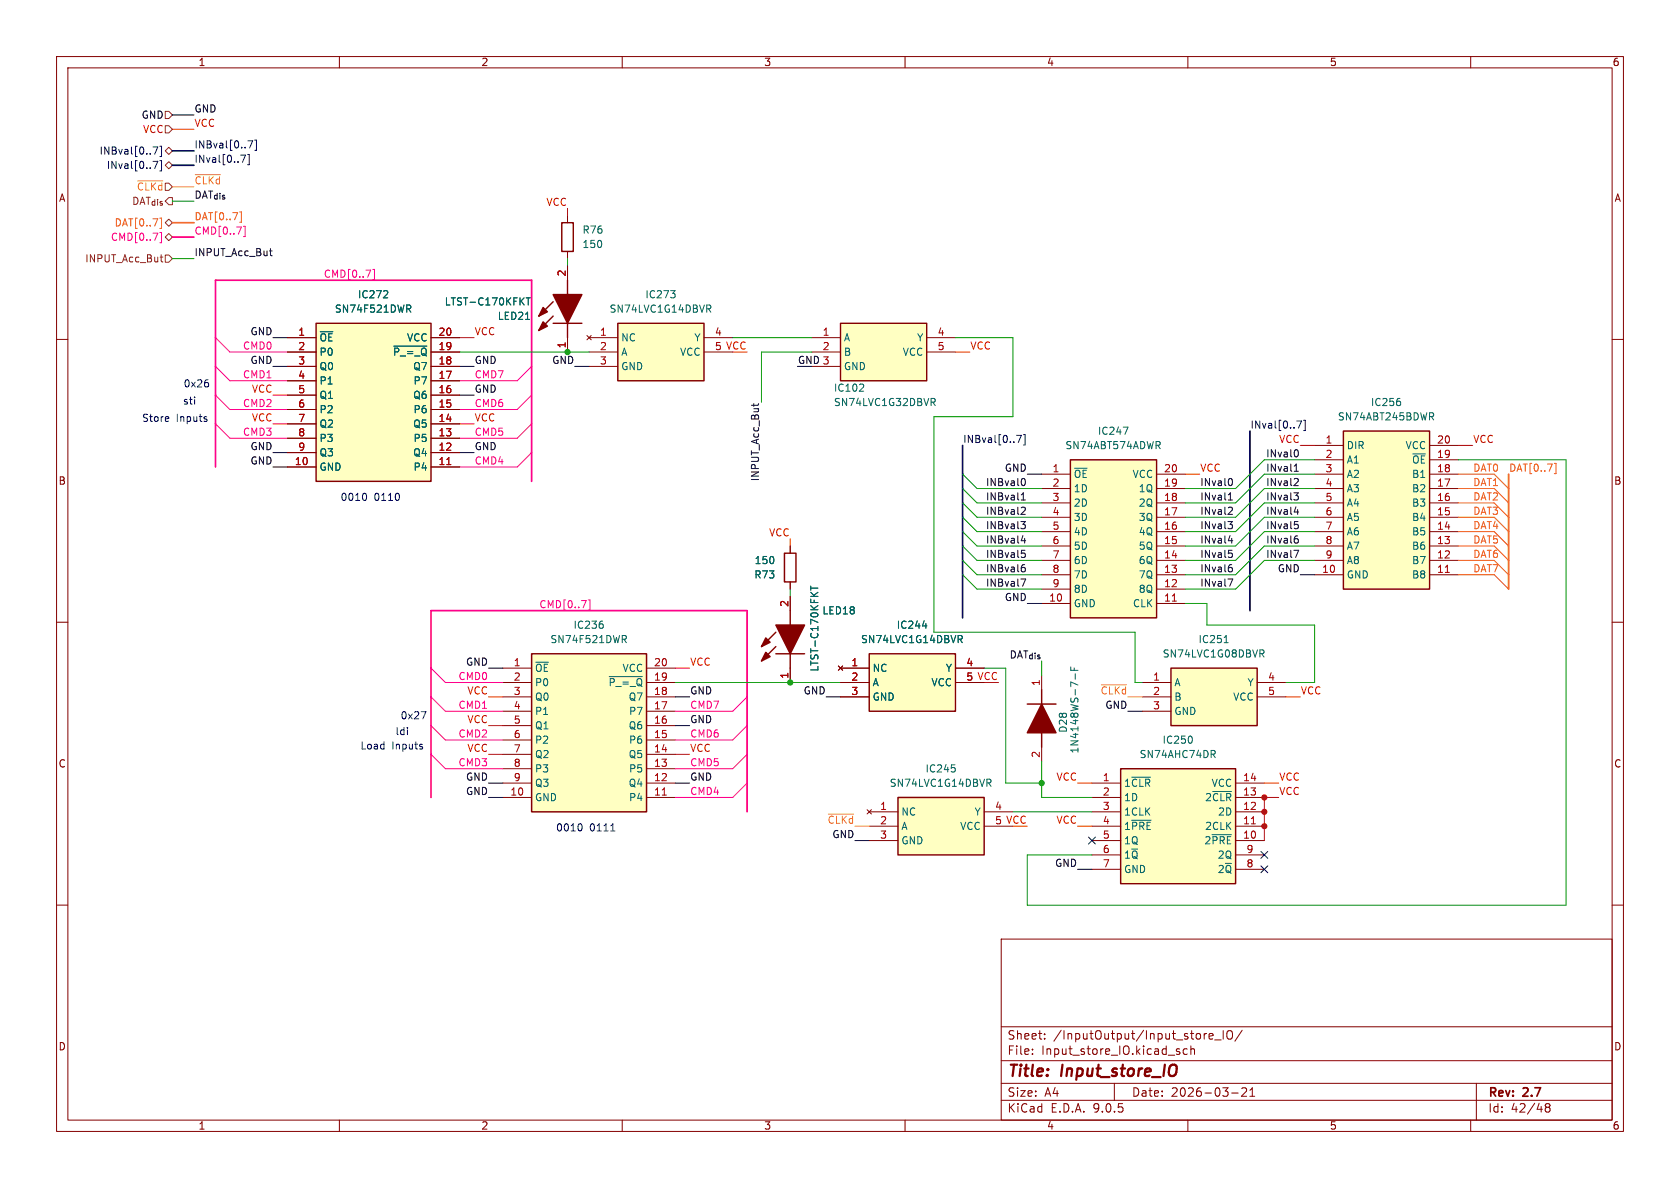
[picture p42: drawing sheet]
<svg xmlns="http://www.w3.org/2000/svg" width="297mm" height="210mm" viewBox="0 0 297 210" stroke-linecap="round" stroke-linejoin="round" font-family="sans-serif">
<defs><g id="words">
<g font-size="2.8" fill="#840000">
<text x="178" y="190.9">Title:</text>
<text x="187.7" y="190.9">Input_store_IO</text>
</g>
<g font-size="2.1" fill="#840000">
<text x="178" y="184">Sheet:</text>
<text x="186.2" y="184">/InputOutput/Input_store_IO/</text>
<text x="178" y="186.7">File:</text>
<text x="184.1" y="186.7">Input_store_IO.kicad_sch</text>
<text x="178" y="196.9">KiCad</text>
<text x="178" y="194.1">Size:</text>
<text x="184.7" y="194.1">A4</text>
<text x="185.7" y="196.9">E.D.A.</text>
<text x="193.3" y="196.9">9.0.5</text>
<text x="200" y="194.1">Date:</text>
<text x="207" y="194.1">2026-03-21</text>
<text x="263" y="194.3">Rev:</text>
<text x="263" y="196.9">Id:</text>
<text x="267.1" y="196.9">42/48</text>
<text x="269.4" y="194.3">2.7</text>
</g>
<g font-size="1.8" fill="#840000">
<text x="35" y="11.9">1</text>
<text x="85" y="11.9">2</text>
<text x="135" y="11.9">3</text>
<text x="185" y="11.9">4</text>
<text x="235" y="11.9">5</text>
<text x="285" y="11.9">6</text>
<text x="10.3" y="35.9">A</text>
<text x="285.3" y="35.9">A</text>
<text x="10.3" y="85.9">B</text>
<text x="285.3" y="85.9">B</text>
<text x="10.3" y="135.9">C</text>
<text x="285.3" y="135.9">C</text>
<text x="10.3" y="185.9">D</text>
<text x="285.3" y="185.9">D</text>
<text x="35" y="199.9">1</text>
<text x="85" y="199.9">2</text>
<text x="135" y="199.9">3</text>
<text x="185" y="199.9">4</text>
<text x="235" y="199.9">5</text>
<text x="285" y="199.9">6</text>
</g>
<g font-size="1.8">
<text x="24.9" y="21.2">GND</text>
<text x="34.3" y="20">GND</text>
<text x="44.2" y="59.3">GND</text>
<text x="44.2" y="64.4">GND</text>
<text x="83.8" y="64.4">GND</text>
<text x="97.5" y="64.4">GND</text>
<text x="141" y="64.4">GND 3</text>
<text x="83.8" y="69.5">GND</text>
<text x="44.2" y="82.2">GND</text>
<text x="44.2" y="79.7">GND</text>
<text x="83.8" y="79.7">GND</text>
<text x="177.5" y="83.5">GND</text>
<text x="225.8" y="101.3">GND</text>
<text x="177.5" y="106.3">GND</text>
<text x="82.3" y="117.8">GND</text>
<text x="121.9" y="122.8">GND</text>
<text x="142" y="122.8">GND</text>
<text x="195.3" y="125.4">GND</text>
<text x="121.9" y="127.9">GND</text>
<text x="82.3" y="138.1">GND</text>
<text x="82.3" y="140.6">GND</text>
<text x="121.9" y="138.1">GND</text>
<text x="147.1" y="148.2">GND</text>
<text x="186.4" y="153.3">GND</text>
</g>
<g font-size="1.8" fill="#ff0007">
<text x="25.2" y="23.7">VCC</text>
<text x="34.3" y="22.5">VCC</text>
<text x="96.5" y="36.5">VCC</text>
<text x="83.8" y="59.3">VCC</text>
<text x="126.3" y="62">5 VCC</text>
<text x="171.4" y="61.9">VCC</text>
<text x="44.4" y="69.5">VCC</text>
<text x="44.4" y="74.6">VCC</text>
<text x="83.8" y="74.6">VCC</text>
<text x="212.1" y="83.5">VCC</text>
<text x="226" y="78.4">VCC</text>
<text x="260.3" y="78.4">VCC</text>
<text x="135.9" y="94.9">VCC</text>
<text x="121.9" y="117.8">VCC</text>
<text x="82.5" y="122.8">VCC</text>
<text x="170.7" y="120.4">5 VCC</text>
<text x="229.9" y="122.8">VCC</text>
<text x="82.5" y="127.9">VCC</text>
<text x="82.5" y="133">VCC</text>
<text x="121.9" y="133">VCC</text>
<text x="186.7" y="138.1">VCC</text>
<text x="226.1" y="140.6">VCC</text>
<text x="226.1" y="138.1">VCC</text>
<text x="175.8" y="145.8">5 VCC</text>
<text x="186.7" y="145.7">VCC</text>
</g>
<g font-size="1.8" fill="#000084">
<text x="17.5" y="27.5">INBval[0..7]</text>
<text x="34.3" y="26.3">INBval[0..7]</text>
<text x="34.3" y="28.9">INval[0..7]</text>
<text x="18.8" y="30.1">INval[0..7]</text>
<text x="221" y="75.9">INval[0..7]</text>
<text x="170.2" y="78.4">INBval[0..7]</text>
</g>
<g font-size="1.8" fill="#725600">
<text x="24.1" y="33.9">~{CLKd}</text>
<text x="23.2" y="36.4">DAT_{dis}</text>
<text x="15" y="46.6">INPUT_Acc_But</text>
</g>
<g font-size="1.8" fill="#ffba00">
<text x="34.3" y="32.7">~{CLKd}</text>
<text x="194.5" y="122.8">~{CLKd}</text>
<text x="146.2" y="145.7">~{CLKd}</text>
</g>
<g font-size="1.8" fill="#0f0f0f">
<text x="34.3" y="35.2">DAT_{dis}</text>
<text x="34.3" y="45.4">INPUT_Acc_But</text>
<text x="223.7" y="83.5">INval1</text>
<text x="223.7" y="80.9">INval0</text>
<text x="134.3" y="85.2" transform="rotate(-90 134.3 85.2)">INPUT_Acc_But</text>
<text x="174.2" y="86">INBval0</text>
<text x="174.2" y="88.6">INBval1</text>
<text x="212.1" y="86">INval0</text>
<text x="212.1" y="88.6">INval1</text>
<text x="223.7" y="88.6">INval3</text>
<text x="223.7" y="86">INval2</text>
<text x="174.2" y="93.6">INBval3</text>
<text x="174.2" y="91.1">INBval2</text>
<text x="212.1" y="93.6">INval3</text>
<text x="212.1" y="91.1">INval2</text>
<text x="223.7" y="91.1">INval4</text>
<text x="223.7" y="93.6">INval5</text>
<text x="174.2" y="101.3">INBval6</text>
<text x="174.2" y="98.7">INBval5</text>
<text x="174.2" y="96.2">INBval4</text>
<text x="212.1" y="101.3">INval6</text>
<text x="212.1" y="98.7">INval5</text>
<text x="212.1" y="96.2">INval4</text>
<text x="223.7" y="98.7">INval7</text>
<text x="223.7" y="96.2">INval6</text>
<text x="174.2" y="103.8">INBval7</text>
<text x="212.1" y="103.8">INval7</text>
<text x="178.3" y="116.5">DAT_{dis}</text>
</g>
<g font-size="1.8" fill="#ff0093">
<text x="20.2" y="40.2">DAT[0..7]</text>
<text x="34.3" y="41.6">CMD[0..7]</text>
<text x="19.5" y="42.8">CMD[0..7]</text>
<text x="57.1" y="49.2">CMD[0..7]</text>
<text x="42.9" y="61.9">CMD0</text>
<text x="42.9" y="67">CMD1</text>
<text x="83.8" y="67">CMD7</text>
<text x="42.9" y="77.1">CMD3</text>
<text x="42.9" y="72">CMD2</text>
<text x="83.8" y="77.1">CMD5</text>
<text x="83.8" y="72">CMD6</text>
<text x="83.8" y="82.2">CMD4</text>
<text x="95.2" y="107.6">CMD[0..7]</text>
<text x="81" y="125.4">CMD1</text>
<text x="81" y="120.3">CMD0</text>
<text x="121.9" y="125.4">CMD7</text>
<text x="81" y="130.5">CMD2</text>
<text x="121.9" y="130.5">CMD6</text>
<text x="81" y="135.5">CMD3</text>
<text x="121.9" y="135.5">CMD5</text>
<text x="121.9" y="140.6">CMD4</text>
</g>
<g font-size="1.8" fill="#ff6400">
<text x="34.3" y="39">DAT[0..7]</text>
<text x="260.3" y="83.5">DAT0</text>
<text x="266.7" y="83.5">DAT[0..7]</text>
<text x="260.3" y="86">DAT1</text>
<text x="260.3" y="88.6">DAT2</text>
<text x="260.3" y="91.1">DAT3</text>
<text x="260.3" y="93.6">DAT4</text>
<text x="260.3" y="96.2">DAT5</text>
<text x="260.3" y="98.7">DAT6</text>
<text x="260.3" y="101.3">DAT7</text>
</g>
<g font-size="1.8" fill="#006464">
<text x="102.9" y="41.5">R76</text>
<text x="102.9" y="44">150</text>
<text x="63.2" y="52.9">IC272</text>
<text x="114" y="52.9">IC273</text>
<text x="59.1" y="55.5">SN74F521DWR</text>
<text x="78.5" y="54.2">LTST-C170KFKT</text>
<text x="87.9" y="56.7">LED21</text>
<text x="107.7" y="55.5">SN74LVC1G14DBVR</text>
<text x="56.4" y="60.6">~{OE}</text>
<text x="56.4" y="63.1">P0</text>
<text x="56.4" y="65.6">Q0</text>
<text x="69.4" y="63.1">~{P_=_Q}</text>
<text x="71.9" y="60.6">VCC</text>
<text x="72.9" y="65.6">Q7</text>
<text x="109.7" y="60.6">NC</text>
<text x="109.7" y="63.1">A</text>
<text x="109.7" y="65.6">GND</text>
<text x="120.1" y="63.1">VCC</text>
<text x="122.7" y="60.6">Y</text>
<text x="149.1" y="60.6">A</text>
<text x="149.1" y="63.1">B</text>
<text x="149.1" y="65.6">GND</text>
<text x="159.5" y="63.1">VCC</text>
<text x="162" y="60.6">Y</text>
<text x="56.4" y="68.2">P1</text>
<text x="56.4" y="70.7">Q1</text>
<text x="72.9" y="70.7">Q6</text>
<text x="73" y="68.2">P7</text>
<text x="147.3" y="69.4">IC102</text>
<text x="147.3" y="72">SN74LVC1G32DBVR</text>
<text x="242.3" y="72">IC256</text>
<text x="56.4" y="73.3">P2</text>
<text x="56.4" y="75.8">Q2</text>
<text x="72.9" y="75.8">Q5</text>
<text x="73" y="73.3">P6</text>
<text x="194" y="77.1">IC247</text>
<text x="236.4" y="74.5">SN74ABT245BDWR</text>
<text x="56.4" y="78.3">P3</text>
<text x="56.4" y="80.9">Q3</text>
<text x="56.4" y="83.4">GND</text>
<text x="72.9" y="80.9">Q4</text>
<text x="73" y="78.3">P5</text>
<text x="73" y="83.4">P4</text>
<text x="188.3" y="79.6">SN74ABT574ADWR</text>
<text x="238" y="79.6">DIR</text>
<text x="238" y="82.1">A1</text>
<text x="248.4" y="79.6">VCC</text>
<text x="249.5" y="82.1">~{OE}</text>
<text x="189.7" y="84.7">~{OE}</text>
<text x="189.7" y="87.2">1D</text>
<text x="189.7" y="89.8">2D</text>
<text x="200.1" y="84.7">VCC</text>
<text x="201.2" y="87.2">1Q</text>
<text x="201.2" y="89.8">2Q</text>
<text x="238" y="84.7">A2</text>
<text x="238" y="87.2">A3</text>
<text x="238" y="89.8">A4</text>
<text x="249.5" y="84.7">B1</text>
<text x="249.5" y="87.2">B2</text>
<text x="249.5" y="89.8">B3</text>
<text x="189.7" y="92.3">3D</text>
<text x="189.7" y="94.8">4D</text>
<text x="201.2" y="92.3">3Q</text>
<text x="201.2" y="94.8">4Q</text>
<text x="238" y="92.3">A5</text>
<text x="238" y="94.8">A6</text>
<text x="249.5" y="92.3">B4</text>
<text x="249.5" y="94.8">B5</text>
<text x="133.3" y="99.9">150</text>
<text x="189.7" y="97.4">5D</text>
<text x="189.7" y="99.9">6D</text>
<text x="201.2" y="97.4">5Q</text>
<text x="201.2" y="99.9">6Q</text>
<text x="238" y="97.4">A7</text>
<text x="238" y="99.9">A8</text>
<text x="249.5" y="97.4">B6</text>
<text x="249.5" y="99.9">B7</text>
<text x="133.3" y="102.5">R73</text>
<text x="189.7" y="102.5">7D</text>
<text x="189.7" y="105">8D</text>
<text x="189.7" y="107.5">GND</text>
<text x="200.2" y="107.5">CLK</text>
<text x="201.2" y="102.5">7Q</text>
<text x="201.2" y="105">8Q</text>
<text x="238" y="102.5">GND</text>
<text x="249.5" y="102.5">B8</text>
<text x="97.2" y="113.9">SN74F521DWR</text>
<text x="101.3" y="111.4">IC236</text>
<text x="145.3" y="108.8">LED18</text>
<text x="152.1" y="113.9">SN74LVC1G14DBVR</text>
<text x="158.4" y="111.4">IC244</text>
<text x="211.8" y="113.9">IC251</text>
<text x="94.5" y="119">~{OE}</text>
<text x="110" y="119">VCC</text>
<text x="144.9" y="118.8" transform="rotate(-90 144.9 118.8)">LTST-C170KFKT</text>
<text x="154.2" y="119">NC</text>
<text x="167.1" y="119">Y</text>
<text x="205.5" y="116.4">SN74LVC1G08DBVR</text>
<text x="94.5" y="121.5">P0</text>
<text x="94.5" y="124.1">Q0</text>
<text x="107.5" y="121.5">~{P_=_Q}</text>
<text x="111" y="124.1">Q7</text>
<text x="154.2" y="121.5">A</text>
<text x="154.2" y="124.1">GND</text>
<text x="164.6" y="121.5">VCC</text>
<text x="207.5" y="121.5">A</text>
<text x="207.5" y="124.1">B</text>
<text x="217.9" y="124.1">VCC</text>
<text x="220.5" y="121.5">Y</text>
<text x="94.5" y="126.6">P1</text>
<text x="94.5" y="129.1">Q1</text>
<text x="94.5" y="131.7">P2</text>
<text x="111" y="129.1">Q6</text>
<text x="111.1" y="126.6">P7</text>
<text x="111.1" y="131.7">P6</text>
<text x="188.8" y="129.6" transform="rotate(-90 188.8 129.6)">D28</text>
<text x="205.4" y="131.7">IC250</text>
<text x="207.5" y="126.6">GND</text>
<text x="94.5" y="134.2">Q2</text>
<text x="94.5" y="136.8">P3</text>
<text x="111" y="134.2">Q5</text>
<text x="111.1" y="136.8">P5</text>
<text x="163.5" y="136.8">IC245</text>
<text x="190.9" y="133.3" transform="rotate(-90 190.9 133.3)">1N4148WS-7-F</text>
<text x="201.4" y="134.2">SN74AHC74DR</text>
<text x="94.5" y="139.3">Q3</text>
<text x="94.5" y="141.8">GND</text>
<text x="111" y="139.3">Q4</text>
<text x="111.1" y="141.8">P4</text>
<text x="157.2" y="139.3">SN74LVC1G14DBVR</text>
<text x="198.6" y="139.3">1~{CLR}</text>
<text x="198.6" y="141.8">1D</text>
<text x="213" y="141.8">2~{CLR}</text>
<text x="214.1" y="139.3">VCC</text>
<text x="159.3" y="144.4">NC</text>
<text x="159.3" y="146.9">A</text>
<text x="159.3" y="149.5">GND</text>
<text x="169.7" y="146.9">VCC</text>
<text x="172.2" y="144.4">Y</text>
<text x="198.6" y="144.4">1CLK</text>
<text x="198.6" y="146.9">1~{PRE}</text>
<text x="198.6" y="149.5">1Q</text>
<text x="212.8" y="149.5">2~{PRE}</text>
<text x="213" y="146.9">2CLK</text>
<text x="215.2" y="144.4">2D</text>
<text x="198.6" y="152">1~{Q}</text>
<text x="198.6" y="154.5">GND</text>
<text x="215.2" y="152">2Q</text>
<text x="215.2" y="154.5">2~{Q}</text>
</g>
<g font-size="1.8" fill="#a90000">
<text x="100.1" y="49" transform="rotate(-90 100.1 49)">2</text>
<text x="52.6" y="59.4">1</text>
<text x="77.4" y="59.4">20</text>
<text x="106" y="59.4">1</text>
<text x="126.3" y="59.4">4</text>
<text x="145.3" y="59.4">1</text>
<text x="165.7" y="59.4">4</text>
<text x="52.6" y="62">2</text>
<text x="52.6" y="64.5">3</text>
<text x="77.4" y="62">19</text>
<text x="77.4" y="64.5">18</text>
<text x="100.1" y="61.7" transform="rotate(-90 100.1 61.7)">1</text>
<text x="106" y="62">2</text>
<text x="106" y="64.5">3</text>
<text x="145.3" y="62">2</text>
<text x="165.7" y="62">5</text>
<text x="52.6" y="67.1">4</text>
<text x="52.6" y="69.6">5</text>
<text x="77.4" y="67.1">17</text>
<text x="77.4" y="69.6">16</text>
<text x="52.6" y="72.1">6</text>
<text x="52.6" y="74.7">7</text>
<text x="52.6" y="77.2">8</text>
<text x="77.4" y="72.1">15</text>
<text x="77.4" y="74.7">14</text>
<text x="77.4" y="77.2">13</text>
<text x="52" y="82.3">10</text>
<text x="52.6" y="79.8">9</text>
<text x="77.4" y="79.8">12</text>
<text x="77.4" y="82.3">11</text>
<text x="186" y="83.6">1</text>
<text x="205.7" y="83.6">20</text>
<text x="234.2" y="78.5">1</text>
<text x="234.2" y="81">2</text>
<text x="234.2" y="83.6">3</text>
<text x="254" y="78.5">20</text>
<text x="254" y="81">19</text>
<text x="254" y="83.6">18</text>
<text x="186" y="86.1">2</text>
<text x="186" y="88.6">3</text>
<text x="205.7" y="86.1">19</text>
<text x="205.7" y="88.6">18</text>
<text x="234.2" y="86.1">4</text>
<text x="234.2" y="88.6">5</text>
<text x="254" y="86.1">17</text>
<text x="254" y="88.6">16</text>
<text x="186" y="91.2">4</text>
<text x="186" y="93.7">5</text>
<text x="205.7" y="91.2">17</text>
<text x="205.7" y="93.7">16</text>
<text x="234.2" y="91.2">6</text>
<text x="234.2" y="93.7">7</text>
<text x="254" y="91.2">15</text>
<text x="254" y="93.7">14</text>
<text x="186" y="96.3">6</text>
<text x="186" y="98.8">7</text>
<text x="186" y="101.3">8</text>
<text x="205.7" y="96.3">15</text>
<text x="205.7" y="98.8">14</text>
<text x="205.7" y="101.3">13</text>
<text x="233.6" y="101.3">10</text>
<text x="234.2" y="96.3">8</text>
<text x="234.2" y="98.8">9</text>
<text x="254" y="96.3">13</text>
<text x="254" y="98.8">12</text>
<text x="254" y="101.3">11</text>
<text x="139.4" y="107.4" transform="rotate(-90 139.4 107.4)">2</text>
<text x="185.4" y="106.4">10</text>
<text x="186" y="103.9">9</text>
<text x="205.7" y="103.9">12</text>
<text x="205.7" y="106.4">11</text>
<text x="90.7" y="117.9">1</text>
<text x="115.5" y="117.9">20</text>
<text x="150.4" y="117.9">1</text>
<text x="170.7" y="117.9">4</text>
<text x="90.7" y="120.4">2</text>
<text x="90.7" y="122.9">3</text>
<text x="90.7" y="125.5">4</text>
<text x="115.5" y="120.4">19</text>
<text x="115.5" y="122.9">18</text>
<text x="115.5" y="125.5">17</text>
<text x="139.4" y="120.1" transform="rotate(-90 139.4 120.1)">1</text>
<text x="150.4" y="120.4">2</text>
<text x="150.4" y="122.9">3</text>
<text x="170.7" y="120.4">5</text>
<text x="183.9" y="121.4" transform="rotate(-90 183.9 121.4)">1</text>
<text x="203.8" y="120.4">1</text>
<text x="203.8" y="122.9">2</text>
<text x="203.8" y="125.5">3</text>
<text x="224.1" y="120.4">4</text>
<text x="224.1" y="122.9">5</text>
<text x="90.7" y="128">5</text>
<text x="90.7" y="130.6">6</text>
<text x="115.5" y="128">16</text>
<text x="115.5" y="130.6">15</text>
<text x="90.7" y="133.1">7</text>
<text x="90.7" y="135.6">8</text>
<text x="115.5" y="133.1">14</text>
<text x="115.5" y="135.6">13</text>
<text x="183.9" y="134.1" transform="rotate(-90 183.9 134.1)">2</text>
<text x="90.1" y="140.7">10</text>
<text x="90.7" y="138.2">9</text>
<text x="115.5" y="138.2">12</text>
<text x="115.5" y="140.7">11</text>
<text x="155.5" y="143.3">1</text>
<text x="175.8" y="143.3">4</text>
<text x="194.9" y="138.2">1</text>
<text x="194.9" y="140.7">2</text>
<text x="194.9" y="143.3">3</text>
<text x="219.7" y="138.2">14</text>
<text x="219.7" y="140.7">13</text>
<text x="219.7" y="143.3">12</text>
<text x="155.5" y="145.8">2</text>
<text x="155.5" y="148.3">3</text>
<text x="194.9" y="145.8">4</text>
<text x="194.9" y="148.3">5</text>
<text x="219.7" y="145.8">11</text>
<text x="219.7" y="148.3">10</text>
<text x="194.9" y="150.9">6</text>
<text x="194.9" y="153.4">7</text>
<text x="220.3" y="150.9">9</text>
<text x="220.3" y="153.4">8</text>
</g>
<g font-size="1.8" fill="#0000c2">
<text x="32.2" y="71.7">sti</text>
<text x="32.4" y="68.7">0x26</text>
<text x="25" y="74.8">Store</text>
<text x="31.2" y="74.8">Inputs</text>
<text x="60.1" y="88.8">0010</text>
<text x="66.1" y="88.8">0110</text>
<text x="69.8" y="130.2">ldi</text>
<text x="70.7" y="127.4">0x27</text>
<text x="63.6" y="132.7">Load</text>
<text x="69.3" y="132.7">Inputs</text>
<text x="98.2" y="147.2">0010</text>
<text x="104.2" y="147.2">0111</text>
</g>
</g></defs>
<g fill="none" stroke="#840000" stroke-width=".18">
<path d="M10 10h277v190h-277zM12 12h273v186h-273zM60 10v2M110 10v2M160 10v2M210 10v2M260 10v2M10 60h2M285 60h2M10 110h2M285 110h2M10 160h2"/>
<path d="M177 166h108v32h-108zM285 160h2M60 198v2M110 198v2M160 198v2M177 194.5h108M177 191.5h108M177 187.5h108M177 181.5h108M182.5 186.3v.1M182.5 185.5v.1M184.7 183.6v.1"/>
<path d="M184.7 182.8v.1M197 191.5v3M208.2 185.9l.3 .1 .1 .2-.2 .2h-.3M208.2 185.4l.3 .1M209.9 185.5l-.4-.1-.3 .3v.4l.1 .2h.6M210 198v2M210.5 185.5l.2-.1 .4 .1 .1 .9M210.5 184.9v1.5M213.7 183.2l.8-.1-.1-.3-.4-.1-.3 .2 .1 .7h.6M214.7 183.8h1.2M216.2 182.2v1.5M217.1 182.3a.5 .5 0 0 1 .5-.1 .5 .5 0 0 1 .3 .5v.5a.5 .5 0 0 1-.5 .5 .5 .5 0 0 1-.5-.5v-.5z"/>
<path d="M217.7 193.2h1.2M219.5 192.4l.6-.1 .2 .1 .1 .3-.9 1.1h.9M219.6 182.1l-1.3 2M221 193.8h.8M221 192.7l.4-.4v1.5M260 198v2M261 191.5v6.5M273.5 195.7l-.3-.2 .3-.4 .4 .1 .1 .2-.3 .3M273.5 195.7l-.3 .3v.5l.3 .1 .4-.1 .1-.2v-.4l-.3-.2M273.5 195.7h.2"/>
</g>
<path d="M109.2 57.2h15.3v10.1h-15.3z" fill="#ffffc2"/>
<path d="M109.2 57.2h15.3v10.1h-15.3z" fill="none" stroke="#840000" stroke-width=".25"/>
<path d="M103.8 59.3l.7 .8M104.1 59.7h5.1M104.5 59.3l-.7 .8M124.5 59.7h5M104.1 62.2h5.1M104.1 64.8h5.1M124.5 62.2h5" fill="none" stroke="#840000" stroke-width=".18"/>
<path d="M118.6 51.4h.7l-.4 .5M119.2 51.9l.1 .2-.1 .5M124.9 53.9h.5l.3 .3-.2 .3-.6 .1M125.2 54.6l.5 .6" fill="none" stroke="#006464" stroke-width=".18"/>
<path d="M55.9 57.2h20.3v27.9h-20.3z" fill="#ffffc2"/>
<path d="M55.9 57.2h20.3v27.9h-20.3z" fill="none" stroke="#840000" stroke-width=".25"/>
<g fill="none" stroke="#840000" stroke-width=".18">
<path d="M50.8 59.7h5.1M76.2 59.7h5.1M50.8 62.2h5.1M50.8 64.8h5.1M50.8 67.3h5.1M50.8 69.9h5.1M50.8 72.4h5.1M50.8 74.9h5.1M50.8 77.5h5.1M76.2 62.2h5.1M76.2 64.8h5.1M76.2 67.3h5.1"/>
<path d="M76.2 69.9h5.1M76.2 72.4h5.1M76.2 74.9h5.1M76.2 77.5h5.1M50.8 80h5.1M50.8 82.6h5.1M76.2 80h5.1M76.2 82.6h5.1"/>
</g>
<path d="M68.4 51.4l.1 .2v.3l-.7 .7h.7M71.9 53.9h.5l.2 .3-.1 .3-.6 .1M72.2 54.6l.4 .6M69.6 61.2h5.9" fill="none" stroke="#006464" stroke-width=".18"/>
<path d="M79 82.1h.7" fill="none" stroke="#a90000" stroke-width=".18"/>
<path d="M148.6 57.2h15.2v10.1h-15.2z" fill="#ffffc2"/>
<path d="M148.6 57.2h15.2v10.1h-15.2z" fill="none" stroke="#840000" stroke-width=".25"/>
<path d="M143.5 59.7h5.1M163.8 59.7h5.1M143.5 62.2h5.1M143.5 64.8h5.1M163.8 62.2h5.1" fill="none" stroke="#840000" stroke-width=".18"/>
<path d="M152.6 68l.1 .1-.1 .3-.7 .8h.8M164.6 70.4h.5l.2 .3-.1 .3-.6 .1M164.9 71.1l.4 .6" fill="none" stroke="#006464" stroke-width=".18"/>
<path d="M189.2 81.3h15.3v27.9h-15.3z" fill="#ffffc2"/>
<path d="M189.2 81.3h15.3v27.9h-15.3z" fill="none" stroke="#840000" stroke-width=".25"/>
<g fill="none" stroke="#840000" stroke-width=".18">
<path d="M184.1 83.8h5.1M184.1 86.4h5.1M184.1 88.9h5.1M184.1 91.4h5.1M184.1 94h5.1M184.1 96.5h5.1M184.1 99.1h5.1M204.5 83.8h5M204.5 86.4h5M204.5 88.9h5M204.5 91.4h5M204.5 94h5"/>
<path d="M204.5 96.5h5M204.5 99.1h5M184.1 101.6h5.1M184.1 104.1h5.1M184.1 106.7h5.1M204.5 101.6h5M204.5 104.1h5M204.5 106.7h5"/>
</g>
<path d="M207.3 106.3h.7" fill="none" stroke="#a90000" stroke-width=".18"/>
<path d="M198.6 75.5h.8l-.5 1.3M204.7 78.7l.4 .6M205 78.1l.1 .2-.1 .4" fill="none" stroke="#006464" stroke-width=".18"/>
<path d="M94 115.6h20.3v27.9h-20.3z" fill="#ffffc2"/>
<path d="M94 115.6h20.3v27.9h-20.3z" fill="none" stroke="#840000" stroke-width=".25"/>
<g fill="none" stroke="#840000" stroke-width=".18">
<path d="M88.9 118.1h5.1M114.3 118.1h5.1M88.9 120.7h5.1M88.9 123.2h5.1M88.9 125.7h5.1M88.9 128.3h5.1M88.9 130.8h5.1M88.9 133.4h5.1M88.9 135.9h5.1M88.9 138.4h5.1M114.3 120.7h5.1M114.3 123.2h5.1"/>
<path d="M114.3 125.7h5.1M114.3 128.3h5.1M114.3 130.8h5.1M114.3 133.4h5.1M114.3 135.9h5.1M114.3 138.4h5.1M88.9 141h5.1M114.3 141h5.1"/>
</g>
<path d="M106.5 110.3l.1 .2-.1 .5M107.7 119.6h5.9M110 112.3h.5l.2 .3-.1 .3-.6 .1M110.3 113l.4 .6" fill="none" stroke="#006464" stroke-width=".18"/>
<path d="M117.1 140.6h.7" fill="none" stroke="#a90000" stroke-width=".18"/>
<path d="M237.5 76.2h15.2v27.9h-15.2z" fill="#ffffc2"/>
<path d="M237.5 76.2h15.2v27.9h-15.2z" fill="none" stroke="#840000" stroke-width=".25"/>
<g fill="none" stroke="#840000" stroke-width=".18">
<path d="M232.4 78.7h5.1M252.7 78.7h5.1M232.4 81.3h5.1M232.4 83.8h5.1M232.4 86.4h5.1M232.4 88.9h5.1M232.4 91.4h5.1M232.4 94h5.1M232.4 96.5h5.1M232.4 99.1h5.1M252.7 81.3h5.1M252.7 83.8h5.1"/>
<path d="M252.7 86.4h5.1M252.7 88.9h5.1M252.7 91.4h5.1M252.7 94h5.1M252.7 96.5h5.1M252.7 99.1h5.1M232.4 101.6h5.1M252.7 101.6h5.1"/>
</g>
<path d="M255.5 101.2h.7" fill="none" stroke="#a90000" stroke-width=".18"/>
<path d="M247.5 71l.1 .2-.1 .4M252.7 73h.5l.3 .2-.2 .4h-.6M253 73.6l.5 .6" fill="none" stroke="#006464" stroke-width=".18"/>
<path d="M158.7 141h15.3v10.1h-15.3z" fill="#ffffc2"/>
<path d="M181.6 124.5h5.1M184.1 121.9v2.6M184.1 129.5v2.6M158.7 141h15.3v10.1h-15.3z" fill="none" stroke="#840000" stroke-width=".25"/>
<path d="M184.1 119.4v2.5M184.1 132.1v2.5M153.3 143.1l.8 .8M153.7 143.5h5M153.7 146.1h5M153.7 148.6h5M154.1 143.1l-.8 .8M174 143.5h5.1M174 146.1h5.1" fill="none" stroke="#840000" stroke-width=".18"/>
<path d="M189.3 117.9v.6h1.3M189.9 118.1v.4M190.1 119.1v1M168.2 135.2h.6M168.8 135.7l.1 .2-.1 .5M174.5 137.7h.5l.2 .3-.1 .3-.6 .1M174.8 138.4l.4 .6" fill="none" stroke="#006464" stroke-width=".18"/>
<path d="M184.1 124.5l2.6 5h-5.1z" fill="#840000" stroke="#840000" stroke-width=".25"/>
<path d="M153.7 115.6h15.2v10.1h-15.2z" fill="#ffffc2"/>
<path d="M97.8 57.2h5.1M97.8 55.9l-2.6 2.5M97.8 53.3l-2.6 2.6M100.3 49.5v2.6M100.3 57.2v2.5M137.2 115.6h5M137.2 114.3l-2.6 2.5M137.2 111.8l-2.6 2.5M139.7 108v2.5M139.7 115.6v2.5M153.7 115.6h15.2v10.1h-15.2z" fill="none" stroke="#840000" stroke-width=".25"/>
<path d="M100.3 47v2.5M100.3 59.7v2.5M139.7 105.4v2.6M139.7 118.1v2.6M148.2 117.7l.8 .8M148.6 118.1h5.1M149 117.7l-.8 .8M168.9 118.1h5.1M148.6 120.7h5.1M148.6 123.2h5.1M168.9 120.7h5.1" fill="none" stroke="#840000" stroke-width=".18"/>
<path d="M92.9 56.5h.7M93 52.6h.7M93.4 52.6v1.3M143.3 103.6v.7M143.3 104h1.3M163.1 110.6h.8M169.4 112.3h.5l.2 .3-.1 .3-.6 .1M169.7 113l.4 .6" fill="none" stroke="#006464" stroke-width=".18"/>
<g fill="#840000" stroke="#840000" stroke-width=".25">
<path d="M97.8 52.1h5.1l-2.6 5.1z"/>
<path d="M96 56.9l.8 .8-1.6 .7z"/>
<path d="M96 54.4l.8 .7-1.6 .8z"/>
<path d="M137.2 110.5h5l-2.5 5.1z"/>
<path d="M135.4 115.3l.7 .8-1.5 .7z"/>
<path d="M135.4 112.8l.7 .7-1.5 .8z"/>
</g>
<path d="M198.1 135.9h20.3v20.3h-20.3z" fill="#ffffc2"/>
<path d="M198.1 135.9h20.3v20.3h-20.3z" fill="none" stroke="#840000" stroke-width=".25"/>
<g fill="none" stroke="#840000" stroke-width=".18">
<path d="M193 138.4h5.1M218.4 138.4h5.1M193 141h5.1M193 143.5h5.1M193 146.1h5.1M193 148.6h5.1M193 151.1h5.1M193 153.7h5.1M218.4 141h5.1M218.4 143.5h5.1M218.4 146.1h5.1M218.4 148.6h5.1"/>
<path d="M218.4 151.1h5.1M218.4 153.7h5.1"/>
</g>
<path d="M200.1 137.4h3.3M210.7 130.2l.1 .4-.1 .7M214.4 139.9h3.3M214.4 133.3l.4 .6M214.6 132.7l.2 .2v.3l-.2 .1M200.1 145h3.4M214.3 147.5h3.4" fill="none" stroke="#006464" stroke-width=".18"/>
<path d="M221.2 145.6h.7" fill="none" stroke="#a90000" stroke-width=".18"/>
<path d="M207 118.1h15.2v10.2h-15.2z" fill="#ffffc2"/>
<path d="M99.3 39.4h2v5.1h-2zM138.7 97.8h2v5.1h-2zM207 118.1h15.2v10.2h-15.2z" fill="none" stroke="#840000" stroke-width=".25"/>
<g fill="none" stroke="#840000" stroke-width=".18">
<path d="M100.3 38.1v1.3M50.8 59.7h5.1M76.2 59.7h5.1M100.3 44.5v1.2M100.3 47v2.5M100.3 59.7v2.5M50.8 62.2h5.1M50.8 64.8h5.1M50.8 67.3h5.1M50.8 69.9h5.1M50.8 72.4h5.1M50.8 74.9h5.1"/>
<path d="M50.8 77.5h5.1M76.2 62.2h5.1M76.2 64.8h5.1M76.2 67.3h5.1M76.2 69.9h5.1M76.2 72.4h5.1M76.2 74.9h5.1M76.2 77.5h5.1M50.8 80h5.1M50.8 82.6h5.1M76.2 80h5.1M76.2 82.6h5.1"/>
<path d="M139.7 96.5v1.3M139.7 102.9v1.2M139.7 105.4v2.6M139.7 118.1v2.6M148.2 117.7l.8 .8M148.6 118.1h5.1M149 117.7l-.8 .8M168.9 118.1h5.1M148.6 120.7h5.1M148.6 123.2h5.1M168.9 120.7h5.1M201.9 120.7h5.1"/>
<path d="M201.9 123.2h5.1M201.9 125.7h5.1M222.2 120.7h5.1M222.2 123.2h5.1"/>
</g>
<g fill="none" stroke="#006464" stroke-width=".18">
<path d="M68.4 51.4l.1 .2v.3l-.7 .7h.7M71.9 53.9h.5l.2 .3-.1 .3-.6 .1M72.2 54.6l.4 .6M92.9 56.5h.7M93 52.6h.7M93.4 52.6v1.3M69.6 61.2h5.9M143.3 103.6v.7M143.3 104h1.3M163.1 110.6h.8M169.4 112.3h.5l.2 .3-.1 .3-.6 .1M169.7 113l.4 .6"/>
<path d="M216.4 113.6h.7M216.7 112.5l.1-.2v1.3M222.7 114.9h.5l.3 .2-.2 .4h-.6M223 115.5l.5 .6"/>
</g>
<path d="M29.2 19.7h.6l.7 .6-.7 .7h-.6zM29.2 26.7l.6-.7 .7 .7-.7 .6zM29.2 39.4l.6-.7 .7 .7-.7 .6zM29.2 29.2l.6-.6 .7 .6-.7 .6zM29.2 22.2h.6l.7 .7-.7 .6h-.6zM28.3 45.5h.5M28.5 45v1.1l.3 .2M29.2 45.1h.6l.7 .6-.7 .7h-.6zM29.2 41.9l.6-.6 .7 .6-.7 .6z" fill="none" stroke="#725600" stroke-width=".18"/>
<g fill="none" stroke="#000084" stroke-width=".18">
<path d="M27 26h.9l-.6 1.2M27 28.5h.9l-.6 1.3M28.3 25.9h.3v1.8h-.3M28.3 28.4h.3v1.8h-.3M42.6 27.4h.8l-.5 1.3M43.8 27.3h.3v1.8h-.3M43.8 24.9h.9l-.6 1.3M45 24.8h.3v1.8h-.3M179.7 77h.9l-.6 1.2M180.9 76.8h.3v1.9h-.3M229.2 74.4h.9l-.6 1.3M230.5 74.3h.3v1.8h-.3"/>
<path d="M192.4 148l1.2 1.2M193.6 148l-1.2 1.2M222.9 153.1l1.2 1.2M222.9 150.5l1.2 1.2M224.1 153.1l-1.2 1.2M224.1 150.5l-1.2 1.2"/>
</g>
<path d="M28.3 38.6h.3v1.8h-.3M42.4 37.5h.3v1.8h-.3M257.8 83.8h6.4l2.5 2.6M257.8 88.9h6.4l2.5 2.5M257.8 94h6.4l2.5 2.5M257.8 91.4h6.4l2.5 2.6M257.8 86.4h6.4l2.5 2.5M257.8 96.5h6.4l2.5 2.6M257.8 99.1h6.4l2.5 2.5M274.8 81.9h.3v1.8h-.3M257.8 101.6h6.4l2.5 2.5" fill="none" stroke="#ff6400" stroke-width=".18"/>
<g fill="none" stroke="#ff0093" stroke-width=".18">
<path d="M28.3 41.1h.3v1.8h-.3M38.1 59.7l2.5 2.5h10.2M43 40h.3v1.8h-.3M65.9 47.6h.3v1.8h-.3M38.1 74.9l2.5 2.6h10.2M38.1 69.9l2.5 2.5h10.2M38.1 64.8l2.5 2.5h10.2M94 74.9l-2.6 2.6h-10.1M94 69.9l-2.6 2.5h-10.1M94 64.8l-2.6 2.5h-10.1M94 80l-2.6 2.6h-10.1M76.2 118.1l2.5 2.6h10.2"/>
<path d="M104 106h.3v1.9h-.3M76.2 123.2l2.5 2.5h10.2M76.2 128.3l2.5 2.5h10.2M76.2 133.4l2.5 2.5h10.2M132.1 138.4l-2.6 2.6h-10.1M132.1 123.2l-2.6 2.5h-10.1M132.1 128.3l-2.6 2.5h-10.1M132.1 133.4l-2.6 2.5h-10.1"/>
</g>
<path d="M24.3 32h4.5M30.5 33h3.8M34.5 30.9h4.5M194.7 121.1h4.5M199.4 123.2h2.5M146.4 143.9h4.5M151.1 146.1h2.6" fill="none" stroke="#ffba00" stroke-width=".18"/>
<g fill="none" stroke="#0f0f0f" stroke-width=".18">
<path d="M47.6 44.4h.5M47.8 43.9v1.1l.3 .2M133.3 71.3v.5M134.1 71.3l-.2 .3h-1.1M229.2 79.5a.79 .79 0 0 1 0 1.3M180.5 92.2h.8l-.5 .5 .4 .1 .1 .4-.3 .3h-.3M180.5 88.4h.8M180.5 95.6h.8M180.6 97.3h.6M180.7 87.4l.2-.3v1.3M180.7 89.7h.4l.2 .3-.8 .9h.8M180.7 97.8h.3l.3 .2-.2 .5h-.4"/>
<path d="M180.8 84.6a.68 .68 0 0 1 .5 .6 .68 .68 0 0 1-.5 .6M180.9 99.8h.2M181.1 95.2v.8M217.1 92.2h.8l-.4 .5M217.1 88.4h.8M217.1 95.6h.8M217.2 97.3h.6M217.3 87.4l.2-.3v1.3M217.5 99.8h.3M217.6 84.6a.79 .79 0 0 1 0 1.2M217.6 89.7l.3 .2-.1 .3-.7 .7h.8M217.6 92.7l.3 .2v.3l-.3 .3"/>
<path d="M217.6 97.8l.3 .2v.3l-.3 .2M217.8 95.2v.8M228.7 87.1h.8l-.4 .5M228.7 97.3h.9l-.6 1.2M228.8 90.5h.8M228.8 83.3h.7M228.9 92.2h.6M228.9 82.3l.3-.3v1.3M229 84.6h.4l.1 .3-.8 .9h.8M229.2 94.7h.2M229.3 87.6l.2 .2v.3l-.2 .3M229.3 92.7l.2 .2v.3l-.2 .3"/>
<path d="M229.3 95.2l.2 .3v.3l-.2 .2M229.4 90.1v.8M180.5 102.4h.8l-.5 1.2M180.8 100.3h.2l.3 .2-.1 .5-.4 .1M217.1 102.4h.8l-.5 1.2M217.6 100.3l.3 .2v.3l-.3 .3"/>
</g>
<path d="M30.5 41.9h3.8M38.1 82.6v-33.1h55.9v35.6M76.2 141v-33h55.9v35.5" fill="none" stroke="#ff0093" stroke-width=".3"/>
<path d="M30.5 26.7h3.8M30.5 29.2h3.8M170.2 78.7v30.5M221 76.2v31.8" fill="none" stroke="#000084" stroke-width=".3"/>
<path d="M30.5 39.4h3.8M266.7 83.8v20.3" fill="none" stroke="#ff6400" stroke-width=".3"/>
<g fill="none" stroke="#009600" stroke-width=".18">
<path d="M30.5 35.6h3.8M30.5 45.7h3.8M100.3 45.7v1.3M129.5 59.7h14M168.9 59.7h10.2v14h-14v38.1h35.6v8.9h1.2M81.3 62.2h22.8M143.5 62.2h-8.9v8.9M170.2 86.4l2.5 2.5h11.4M170.2 88.9l2.5 2.5h11.4M170.2 91.4l2.5 2.6h11.4M170.2 99.1l2.5 2.5h11.4M170.2 83.8l2.5 2.6h11.4"/>
<path d="M170.2 96.5l2.5 2.6h11.4M170.2 94l2.5 2.5h11.4M232.4 83.8h-8.9l-5.1 5.1h-8.9M232.4 88.9h-8.9l-5.1 5.1h-8.9M232.4 86.4h-8.9l-5.1 5h-8.9M232.4 91.4h-8.9l-5.1 5.1h-8.9M232.4 94h-8.9l-5.1 5.1h-8.9M232.4 96.5h-8.9l-5.1 5.1h-8.9M232.4 99.1h-8.9l-5.1 5h-8.9M232.4 81.3h-8.9l-5.1 5.1h-8.9M257.8 81.3h19.1v78.7h-95.3v-8.9h11.4M139.7 104.1v1.3"/>
<path d="M170.2 101.6l2.5 2.5h11.4M174 118.1h3.8v20.3h6.3M184.1 116.8v2.6M209.5 106.7h3.9v3.8h19v10.2h-5.1M119.4 120.7h29.2M184.1 134.6v6.4h8.9M179.1 143.5h13.9"/>
</g>
<g fill="none" stroke="#ff0007" stroke-width=".18">
<path d="M30.5 22.9h3.8M100.3 36.8v1.3M81.3 59.7h2.5M48.3 74.9h2.5M48.3 69.9h2.5M81.3 74.9h2.5M168.9 62.2h2.5M229.9 78.7h2.5M257.8 78.7h2.5M139.7 95.3v1.2M209.5 83.8h2.6M119.4 118.1h2.5"/>
<path d="M86.4 133.4h2.5M86.4 123.2h2.5M86.4 128.3h2.5M119.4 133.4h2.5M190.5 138.4h2.5M223.5 138.4h2.6M227.3 123.2h2.6M190.5 146.1h2.5M226.1 141h-2.6v7.6"/>
</g>
<g fill="none" stroke="#000" stroke-width=".18">
<path d="M30.5 20.3h3.8M48.3 59.7h2.5M48.3 64.8h2.5M81.3 64.8h2.5M81.3 69.9h2.5M101.6 64.8h2.5M48.3 82.6h2.5M48.3 80h2.5M81.3 80h2.5M181.6 83.8h2.5M86.4 118.1h2.5M181.6 106.7h2.5"/>
<path d="M229.9 101.6h2.5M86.4 138.4h2.5M119.4 138.4h2.5M119.4 123.2h2.5M119.4 128.3h2.5M146 123.2h2.6M199.4 125.7h2.5M86.4 141h2.5M151.1 148.6h2.6M190.5 153.7h2.5"/>
</g>
<g fill="none" stroke="#0000c2" stroke-width=".18">
<path d="M29.8 73.7v.3l-.6 .1M36.4 74.1l.2 .2-.2 .2M36.4 73.7h.2M36.5 67.1h.3M36.6 67.6l.3 .3v.3l-.3 .2M64.5 87.2a.79 .79 0 0 1 0 1.3M70.6 87.4v.8M72 128.6v.1M74.5 125.8h.8l-.5 1.3M74.5 132l.2 .2-.2 .2M74.5 131.6h.2M102.6 145.6a.79 .79 0 0 1 0 1.3"/>
<path d="M108 146.9h.7"/>
</g>
<path d="M79 82.1h.7" fill="none" stroke="#a90000" stroke-width=".18"/>
<g fill="#ff0007" stroke="#ff0007" stroke-width=".18">
<circle cx="223.5" cy="146.1" r=".46"/>
<circle cx="223.5" cy="143.5" r=".46"/>
<circle cx="223.5" cy="141" r=".46"/>
</g>
<g fill="#009600" stroke="#009600" stroke-width=".18">
<circle cx="184.1" cy="138.4" r=".46"/>
<circle cx="139.7" cy="120.7" r=".46"/>
<circle cx="100.3" cy="62.2" r=".46"/>
</g>
<use href="#words"/>
</svg>
